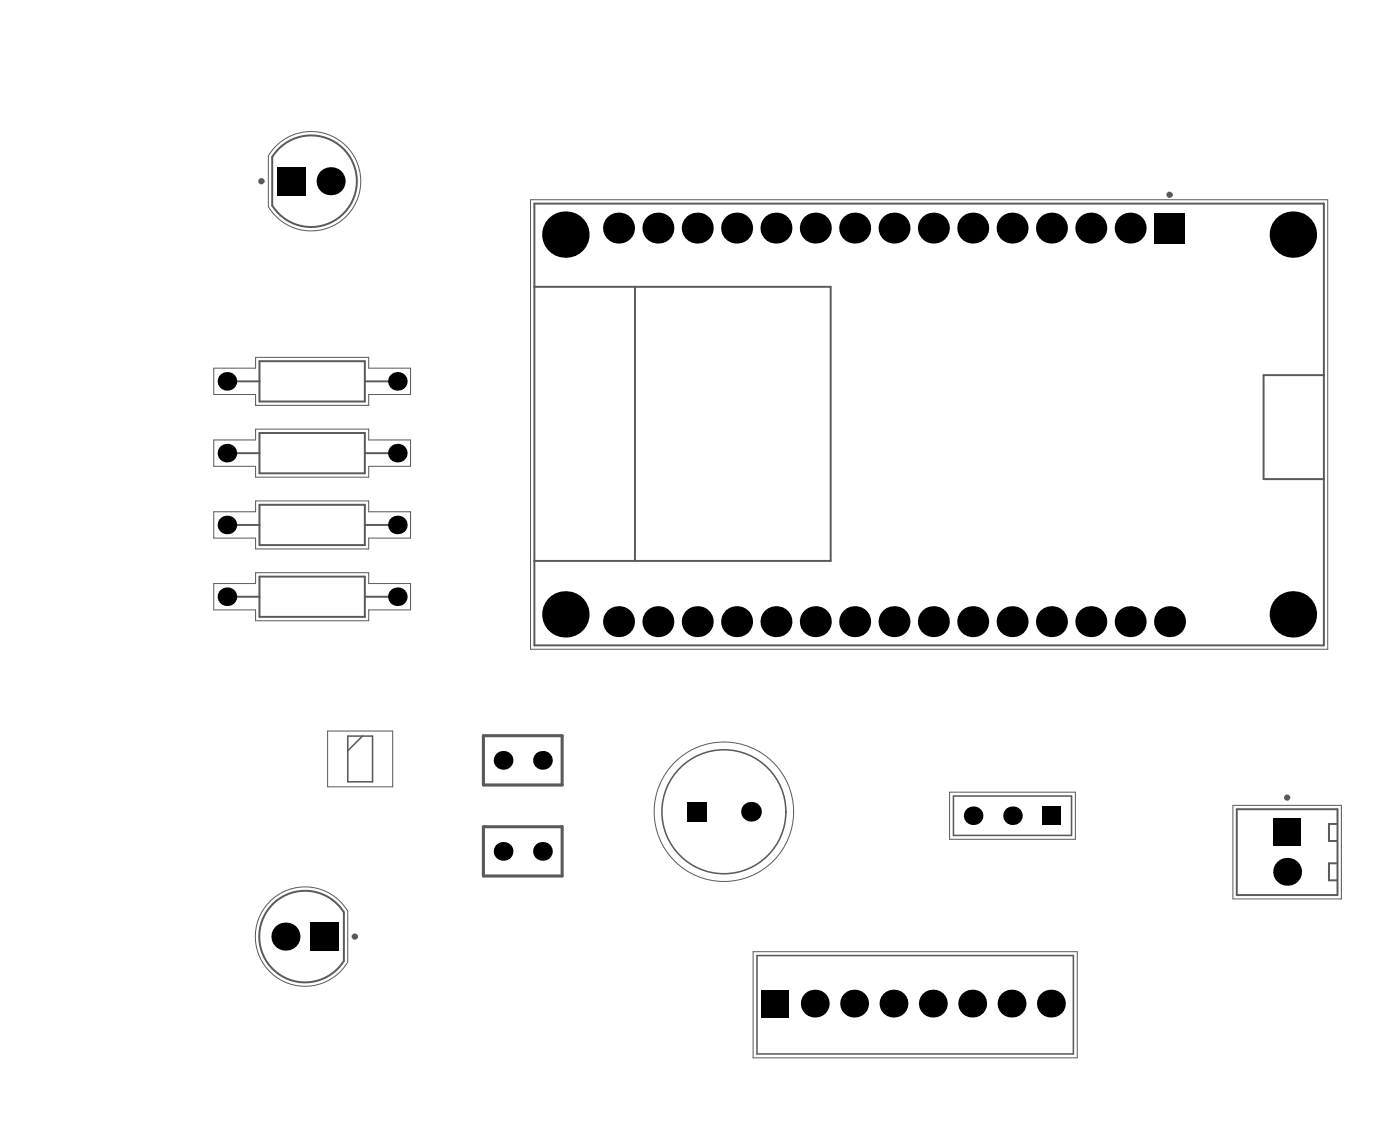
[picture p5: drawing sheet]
<svg xmlns="http://www.w3.org/2000/svg" width="301mm" height="242mm" viewBox="0 0 301 242" stroke-linecap="round" stroke-linejoin="round" font-family="sans-serif">
<g fill="none" stroke="#5a5a5a" stroke-width=".21">
<path d="M57.6 33.4v11M57.6 33.4a10.7 10.7 0 0 1 16.1-2.6 10.7 10.7 0 0 1 0 16.2 10.7 10.7 0 0 1-16.1-2.6M113.9 42.9h171.2v96.5h-171.2zM45.9 79h9v-2.3h24.3v2.3h8.9v5.7h-8.9v2.3h-24.3v-2.3h-9zM45.9 94.4h9v-2.3h24.3v2.3h8.9v5.7h-8.9v2.3h-24.3v-2.3h-9zM45.9 109.9h9v-2.4h24.3v2.4h8.9v5.6h-8.9v2.3h-24.3v-2.3h-9zM45.9 125.3h9v-2.4h24.3v2.4h8.9v5.6h-8.9v2.4h-24.3v-2.4h-9zM70.3 156.9h14v12h-14zM203.9 170.1h27v10.1h-27zM264.7 172.9h23.3v20.1h-23.3zM58 193.5a10.7 10.7 0 0 1 16.6 2.1v10.9a10.7 10.7 0 0 1-15.7 2.9 10.7 10.7 0 0 1-.9-15.9zM161.7 204.3h69.6v22.8h-69.6z"/>
<circle cx="155.4" cy="174.3" r="15"/>
</g>
<g fill="none" stroke="#5a5a5a" stroke-width=".66">
<path d="M103.8 157.9h16.9v10.6h-16.9zM103.8 177.5h16.9v10.5h-16.9z"/>
<circle cx="56.1" cy="38.9" r=".33"/>
<circle cx="251.1" cy="41.8" r=".33"/>
<circle cx="276.3" cy="171.2" r=".33"/>
<circle cx="76.2" cy="201.1" r=".33"/>
</g>
<g fill="none" stroke="#5a5a5a" stroke-width=".42">
<path d="M60 31.8a9.8 9.8 0 0 1 14.3 .8 9.8 9.8 0 0 1-1.8 14.3 9.8 9.8 0 0 1-14.1-2.8v-10.4zM114.7 43.7h169.5v94.8h-169.5zM55.7 77.5h22.6v8.7h-22.6zM114.7 61.6h63.6v58.8h-63.6M136.3 61.6v58.8M50.7 81.9h5M50.7 97.3h5M55.7 93h22.6v8.6h-22.6zM78.3 81.9h5M78.3 97.3h5M284.2 80.5h-12.9v22.3h12.9M50.7 112.7h5"/>
<path d="M55.7 108.4h22.6v8.6h-22.6zM78.3 112.7h5M50.7 128.1h5M55.7 123.8h22.6v8.6h-22.6zM78.3 128.1h5M265.5 173.7h21.6v18.4h-21.6zM287 176.9h-1.7v3.6h1.7M58.7 194a9.8 9.8 0 0 1 15.1 1.8v10.5a9.8 9.8 0 0 1-14.5 2.4 9.8 9.8 0 0 1-.6-14.7zM287 185.3h-1.7v3.7h1.7"/>
</g>
<g fill="none" stroke="#5a5a5a" stroke-width=".33">
<path d="M74.7 158h5.3v9.8h-5.3zM77.8 158l-3.1 3.2M204.7 170.9h25.3v8.4h-25.3zM162.5 205.1h67.9v21.2h-67.9z"/>
<circle cx="155.4" cy="174.3" r="13.3"/>
</g>
<g fill="#000">
<circle cx="71" cy="38.9" r="3"/>
<circle cx="121.4" cy="50.4" r="5"/>
<circle cx="132.8" cy="49" r="3.3"/>
<circle cx="141.2" cy="49" r="3.3"/>
<circle cx="149.7" cy="49" r="3.3"/>
<circle cx="158.1" cy="49" r="3.3"/>
<circle cx="166.6" cy="49" r="3.3"/>
<circle cx="175" cy="49" r="3.3"/>
<circle cx="183.5" cy="49" r="3.3"/>
<circle cx="191.9" cy="49" r="3.3"/>
<circle cx="200.4" cy="49" r="3.3"/>
<circle cx="208.8" cy="49" r="3.3"/>
<circle cx="217.3" cy="49" r="3.3"/>
<circle cx="225.7" cy="49" r="3.3"/>
<circle cx="234.2" cy="49" r="3.3"/>
<circle cx="242.6" cy="49" r="3.3"/>
<circle cx="277.6" cy="50.4" r="5"/>
<circle cx="48.7" cy="97.3" r="1.99"/>
<circle cx="48.7" cy="81.9" r="1.99"/>
<circle cx="85.3" cy="97.3" r="1.99"/>
<circle cx="85.3" cy="81.9" r="1.99"/>
<circle cx="48.7" cy="112.7" r="1.99"/>
<circle cx="85.3" cy="112.7" r="1.99"/>
<circle cx="48.7" cy="128.1" r="1.99"/>
<circle cx="85.3" cy="128.1" r="1.99"/>
<circle cx="121.4" cy="131.9" r="5"/>
<circle cx="132.8" cy="133.5" r="3.3"/>
<circle cx="141.2" cy="133.5" r="3.3"/>
<circle cx="149.7" cy="133.5" r="3.3"/>
<circle cx="158.1" cy="133.5" r="3.3"/>
<circle cx="166.6" cy="133.5" r="3.3"/>
<circle cx="175" cy="133.5" r="3.3"/>
<circle cx="183.5" cy="133.5" r="3.3"/>
<circle cx="191.9" cy="133.5" r="3.3"/>
<circle cx="200.4" cy="133.5" r="3.3"/>
<circle cx="208.8" cy="133.5" r="3.3"/>
<circle cx="217.3" cy="133.5" r="3.3"/>
<circle cx="225.7" cy="133.5" r="3.3"/>
<circle cx="234.2" cy="133.5" r="3.3"/>
<circle cx="242.6" cy="133.5" r="3.3"/>
<circle cx="251.1" cy="133.5" r="3.3"/>
<circle cx="277.6" cy="131.9" r="5"/>
<circle cx="108" cy="163.2" r="2.01"/>
<circle cx="116.5" cy="163.2" r="2.01"/>
<circle cx="161.2" cy="174.3" r="2.12"/>
<circle cx="208.9" cy="175.1" r="1.99"/>
<circle cx="217.4" cy="175.1" r="1.99"/>
<circle cx="108" cy="182.8" r="2.01"/>
<circle cx="116.5" cy="182.8" r="2.01"/>
<circle cx="276.3" cy="187.2" r="2.99"/>
<circle cx="61.3" cy="201.1" r="3"/>
<circle cx="174.9" cy="215.4" r="2.99"/>
<circle cx="183.4" cy="215.4" r="2.99"/>
<circle cx="191.8" cy="215.4" r="2.99"/>
<circle cx="200.3" cy="215.4" r="2.99"/>
<circle cx="208.7" cy="215.4" r="2.99"/>
<circle cx="217.2" cy="215.4" r="2.99"/>
<circle cx="225.6" cy="215.4" r="2.99"/>
</g>
<g fill="#000">
<path d="M59.5 35.9h6.1v6h-6.1z" fill-rule="evenodd"/>
<path d="M247.8 45.6h6.6v6.7h-6.6z" fill-rule="evenodd"/>
<path d="M147.5 172.1h4.2v4.3h-4.2z" fill-rule="evenodd"/>
<path d="M223.8 173.1h4v4h-4z" fill-rule="evenodd"/>
<path d="M273.3 175.7h6v6h-6z" fill-rule="evenodd"/>
<path d="M66.7 198h6.1v6.1h-6.1z" fill-rule="evenodd"/>
<path d="M163.5 212.4h6v6h-6z" fill-rule="evenodd"/>
</g>
</svg>
